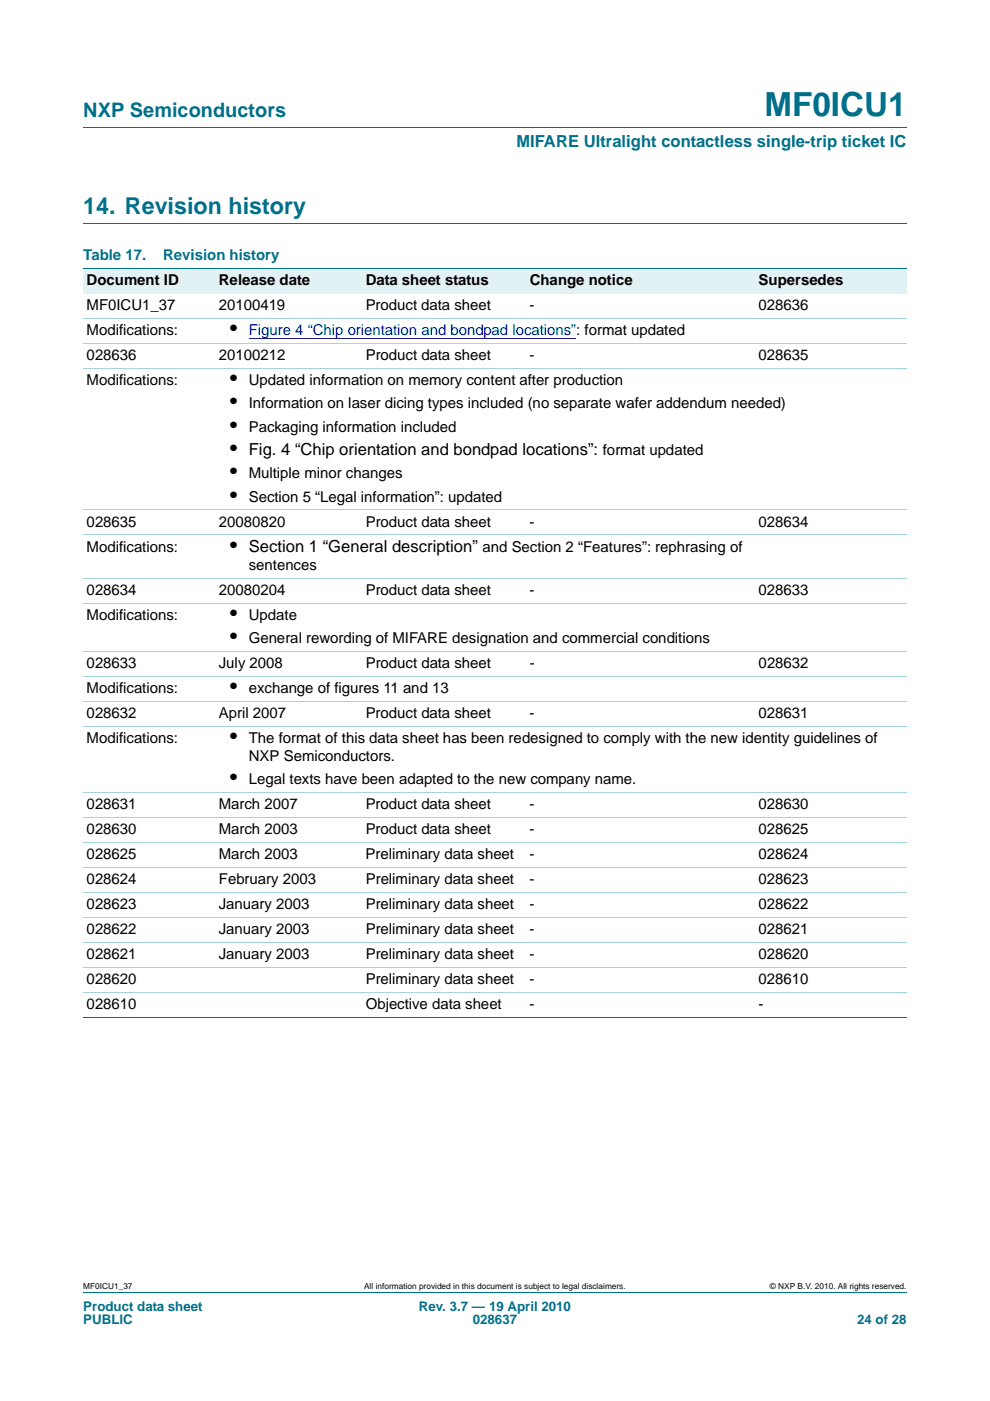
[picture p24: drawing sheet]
<svg xmlns="http://www.w3.org/2000/svg" width="210mm" height="297mm" viewBox="0 0 210 297" stroke-linecap="round" stroke-linejoin="round" font-family="sans-serif">
<defs><g id="words">
<text font-size="7" fill="#00708a" x="162.1" y="24.6">MF0ICU1</text>
<text font-size="4.9" fill="#00708a" x="17.7" y="45.4">14. Revision history</text>
<text font-size="4.2" fill="#00708a" x="17.7" y="24.9">NXP Semiconductors</text>
<g font-size="4.2">
<text x="48.9" y="71.1">•</text>
<text x="48.9" y="81.7">•</text>
<text x="48.9" y="86.6">•</text>
<text x="48.9" y="91.5">•</text>
<text x="48.9" y="96.5">•</text>
<text x="48.9" y="101.4">•</text>
<text x="48.9" y="106.4">•</text>
<text x="48.9" y="116.9">•</text>
<text x="48.9" y="131.4">•</text>
<text x="48.9" y="136.3">•</text>
<text x="48.9" y="146.9">•</text>
<text x="48.9" y="157.5">•</text>
<text x="48.9" y="166.3">•</text>
</g>
<text font-size="3.5" fill="#00708a" x="109.5" y="31.1">MIFARE Ultralight contactless single-trip ticket IC</text>
<g font-size="3.5">
<text x="52.8" y="96.5">Fig. 4 “Chip orientation and bondpad locations”: format updated</text>
<text x="52.8" y="116.9">Section 1 “General description” and Section 2 “Features”: rephrasing of</text>
</g>
<g font-size="3.2" fill="#00708a">
<text x="17.7" y="55.2">Table 17.</text>
<text x="34.6" y="55.2">Revision history</text>
</g>
<g font-size="3.2">
<text x="18.4" y="60.5">Document ID</text>
<text x="18.4" y="65.8">MF0ICU1_37</text>
<text x="46.4" y="65.8">20100419</text>
<text x="46.4" y="60.5">Release date</text>
<text x="77.6" y="65.8">Product data sheet</text>
<text x="77.6" y="60.5">Data sheet status</text>
<text x="112.3" y="65.8">-</text>
<text x="112.4" y="60.5">Change notice</text>
<text x="160.9" y="65.8">028636</text>
<text x="160.9" y="60.5">Supersedes</text>
<text x="18.4" y="71.1">Modifications:</text>
<text x="18.4" y="76.4">028636</text>
<text x="46.4" y="76.4">20100212</text>
<text x="77.6" y="76.4">Product data sheet</text>
<text x="112.3" y="76.4">-</text>
<text x="160.9" y="76.4">028635</text>
<text x="18.4" y="81.7">Modifications:</text>
<text x="52.8" y="81.7">Updated information on memory content after production</text>
<text x="52.8" y="86.6">Information on laser dicing types included (no separate wafer addendum needed)</text>
<text x="52.8" y="91.5">Packaging information included</text>
<text x="52.8" y="101.4">Multiple minor changes</text>
<text x="52.8" y="106.4">Section 5 “Legal information”: updated</text>
<text x="18.4" y="111.7">028635</text>
<text x="46.4" y="111.7">20080820</text>
<text x="77.6" y="111.7">Product data sheet</text>
<text x="112.3" y="111.7">-</text>
<text x="160.9" y="111.7">028634</text>
<text x="18.4" y="116.9">Modifications:</text>
<text x="52.8" y="120.8">sentences</text>
<text x="18.4" y="126.1">028634</text>
<text x="18.4" y="131.4">Modifications:</text>
<text x="46.4" y="126.1">20080204</text>
<text x="52.8" y="131.4">Update</text>
<text x="77.6" y="126.1">Product data sheet</text>
<text x="112.3" y="126.1">-</text>
<text x="160.9" y="126.1">028633</text>
<text x="52.8" y="136.3">General rewording of MIFARE designation and commercial conditions</text>
<text x="18.4" y="141.6">028633</text>
<text x="46.4" y="141.6">July 2008</text>
<text x="77.6" y="141.6">Product data sheet</text>
<text x="112.3" y="141.6">-</text>
<text x="160.9" y="141.6">028632</text>
<text x="18.4" y="146.9">Modifications:</text>
<text x="52.8" y="146.9">exchange of figures 11 and 13</text>
<text x="18.4" y="152.2">028632</text>
<text x="46.4" y="152.2">April 2007</text>
<text x="77.6" y="152.2">Product data sheet</text>
<text x="112.3" y="152.2">-</text>
<text x="160.9" y="152.2">028631</text>
<text x="18.4" y="157.5">Modifications:</text>
<text x="52.8" y="157.5">The format of this data sheet has been redesigned to comply with the new identity guidelines of</text>
<text x="52.8" y="161.4">NXP Semiconductors.</text>
<text x="52.8" y="166.3">Legal texts have been adapted to the new company name.</text>
<text x="18.4" y="171.6">028631</text>
<text x="46.4" y="171.6">March 2007</text>
<text x="77.6" y="171.6">Product data sheet</text>
<text x="112.3" y="171.6">-</text>
<text x="160.9" y="171.6">028630</text>
<text x="18.4" y="176.9">028630</text>
<text x="46.4" y="176.9">March 2003</text>
<text x="77.6" y="176.9">Product data sheet</text>
<text x="112.3" y="176.9">-</text>
<text x="160.9" y="176.9">028625</text>
<text x="18.4" y="182.2">028625</text>
<text x="46.4" y="182.2">March 2003</text>
<text x="77.6" y="182.2">Preliminary data sheet</text>
<text x="112.3" y="182.2">-</text>
<text x="160.9" y="182.2">028624</text>
<text x="18.4" y="187.5">028624</text>
<text x="46.4" y="187.5">February 2003</text>
<text x="77.6" y="187.5">Preliminary data sheet</text>
<text x="112.3" y="187.5">-</text>
<text x="160.9" y="187.5">028623</text>
<text x="18.4" y="192.8">028623</text>
<text x="46.4" y="192.8">January 2003</text>
<text x="77.6" y="192.8">Preliminary data sheet</text>
<text x="112.3" y="192.8">-</text>
<text x="160.9" y="192.8">028622</text>
<text x="18.4" y="198.1">028622</text>
<text x="18.4" y="203.4">028621</text>
<text x="46.4" y="198.1">January 2003</text>
<text x="46.4" y="203.4">January 2003</text>
<text x="77.6" y="198.1">Preliminary data sheet</text>
<text x="77.6" y="203.4">Preliminary data sheet</text>
<text x="112.3" y="198.1">-</text>
<text x="112.3" y="203.4">-</text>
<text x="160.9" y="198.1">028621</text>
<text x="160.9" y="203.4">028620</text>
<text x="18.4" y="208.7">028620</text>
<text x="77.6" y="208.7">Preliminary data sheet</text>
<text x="112.3" y="208.7">-</text>
<text x="160.9" y="208.7">028610</text>
<text x="18.4" y="214">028610</text>
<text x="77.6" y="214">Objective data sheet</text>
<text x="112.3" y="214">-</text>
<text x="160.9" y="214">-</text>
</g>
<text font-size="3.2" fill="#00f" x="52.8" y="71.1">Figure 4 “Chip orientation and bondpad locations”: format updated</text>
<g font-size="2.8" fill="#00708a">
<text x="17.7" y="277.9">Product data sheet</text>
<text x="17.7" y="280.8">PUBLIC</text>
<text x="88.9" y="277.9">Rev. 3.7 — 19 April 2010</text>
<text x="100.3" y="280.8">028637</text>
<text x="181.8" y="280.8">24 of 28</text>
</g>
<g font-size="1.8">
<text x="17.7" y="273.3">MF0ICU1_37</text>
<text x="77.2" y="273.3">All information provided in this document is subject to legal disclaimers.</text>
<text x="163.3" y="273.3">© NXP B.V. 2010. All rights reserved.</text>
</g>
</g></defs>
<path d="M17.7 27h174.6M17.7 47.4h174.6M17.7 273.9h174.6" fill="none" stroke="#00708a" stroke-width=".21"/>
<g fill="#e2f1f4">
<path d="M17.7 57h28v5.3h-28z"/>
<path d="M45.7 57h31.2v5.3h-31.2z"/>
<path d="M76.9 57h34.8v5.3h-34.8z"/>
<path d="M111.7 57h48.5v5.3h-48.5z"/>
<path d="M160.2 57h32.1v5.3h-32.1z"/>
</g>
<path d="M52.8 71.8h68.4" fill="none" stroke="#00f" stroke-width=".21"/>
<path d="M121.2 71.7h1v.2h-1z" fill="#00f"/>
<path d="M17.7 57h174.6M17.7 215.7h174.6" fill="none" stroke="#00708a" stroke-width=".21"/>
<g fill="none" stroke="#a5d5dc" stroke-width=".21">
<path d="M17.7 67.5h174.6M17.7 72.8h174.6M17.7 78.1h174.6M17.7 108.1h174.6M17.7 113.4h174.6M17.7 122.6h174.6M17.7 127.9h174.6M17.7 138.1h174.6M17.7 143.4h174.6M17.7 148.7h174.6M17.7 154h174.6M17.7 168.1h174.6"/>
<path d="M17.7 173.4h174.6M17.7 178.7h174.6M17.7 184h174.6M17.7 189.3h174.6M17.7 194.6h174.6M17.7 199.9h174.6M17.7 205.1h174.6M17.7 210.4h174.6"/>
</g>
<use href="#words"/>
</svg>
